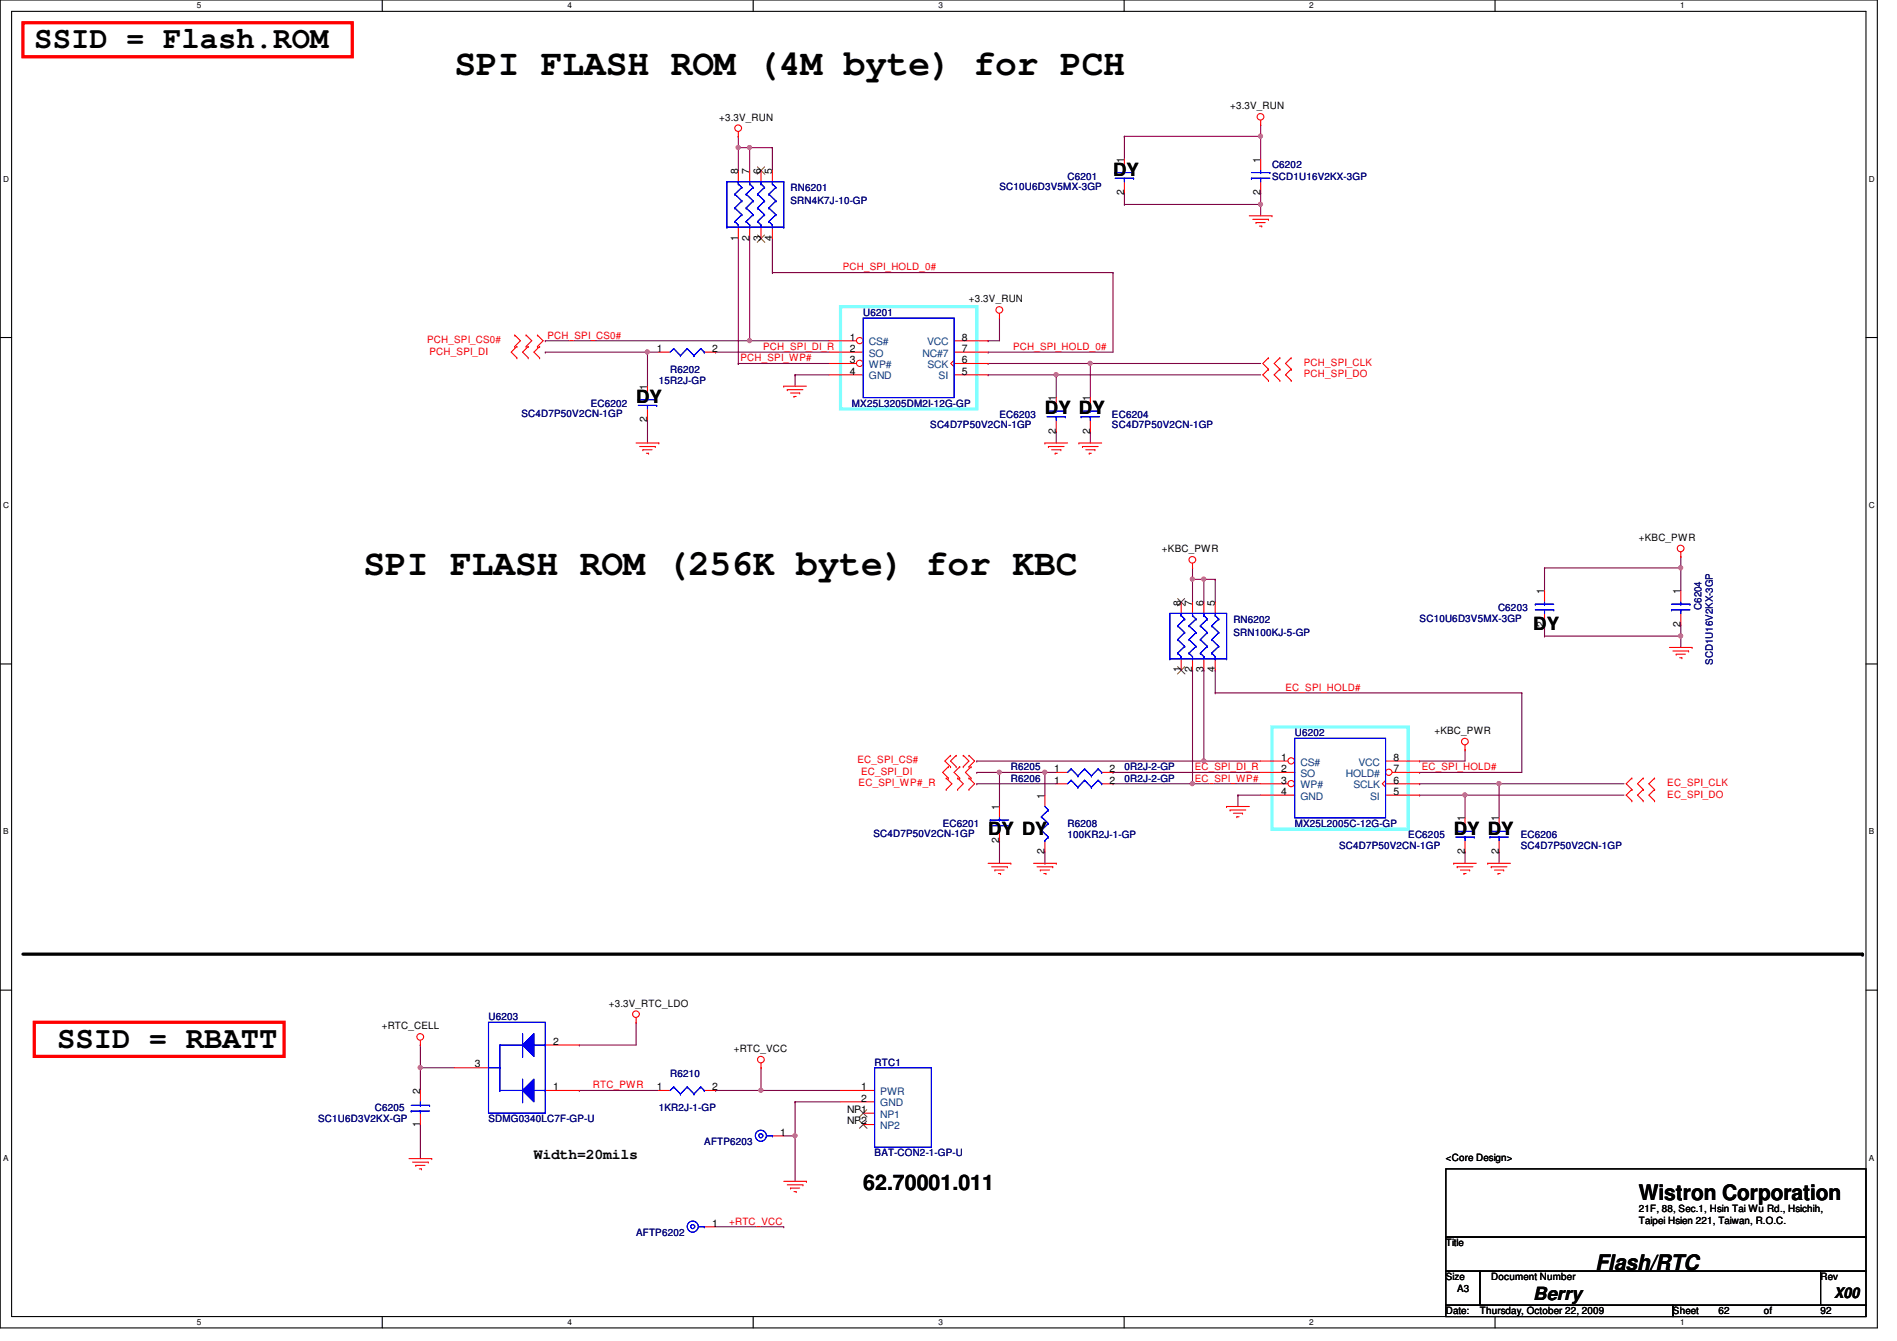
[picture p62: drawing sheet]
<svg xmlns="http://www.w3.org/2000/svg" width="297mm" height="210mm" viewBox="0 0 297 210" stroke-linecap="round" stroke-linejoin="round" font-family="sans-serif">
<defs><g id="words">
<g font-size="5.7">
<text x="71.2" y="11.8">SPI FLASH ROM (4M byte) for PCH</text>
<text x="56.9" y="90">SPI FLASH ROM (256K byte) for KBC</text>
</g>
<g font-size="4.8">
<text x="5.4" y="7.6">SSID = Flash.ROM</text>
<text x="8.9" y="164">SSID = RBATT</text>
</g>
<g font-size="3.3">
<text x="135.2" y="186.3">62.70001.011</text>
<text x="256.6" y="187.9">Wistron Corporation</text>
<text x="249.8" y="198.8">Flash/RTC</text>
</g>
<g font-size="2.8">
<text x="174.3" y="27.5">DY</text>
<text x="99.6" y="63.1">DY</text>
<text x="163.6" y="64.9">DY DY</text>
<text x="240.1" y="98.6">DY</text>
<text x="154.7" y="130.6">DY DY</text>
<text x="227.6" y="130.6">DY DY</text>
<text x="240.1" y="203.5">Berry</text>
</g>
<g font-size="2.3">
<text x="83.6" y="181.4">Width=20mils</text>
<text x="287.2" y="203.2">X00</text>
</g>
<g font-size="1.6">
<text x="192.6" y="17.1">+3.3V_RUN</text>
<text x="112.6" y="18.9">+3.3V_RUN</text>
<text x="115.6" y="27.2" transform="rotate(-90 115.6 27.2)">8</text>
<text x="117.3" y="27.2" transform="rotate(-90 117.3 27.2)">7</text>
<text x="119.1" y="27.2" transform="rotate(-90 119.1 27.2)">6</text>
<text x="120.9" y="27.2" transform="rotate(-90 120.9 27.2)">5</text>
<text x="176" y="25.4" transform="rotate(-90 176 25.4)">1</text>
<text x="197.4" y="25.4" transform="rotate(-90 197.4 25.4)">1</text>
<text x="176" y="30.6" transform="rotate(-90 176 30.6)">2</text>
<text x="197.4" y="30.6" transform="rotate(-90 197.4 30.6)">2</text>
<text x="115.6" y="37.7" transform="rotate(-90 115.6 37.7)">1</text>
<text x="117.3" y="37.7" transform="rotate(-90 117.3 37.7)">2</text>
<text x="119.1" y="37.7" transform="rotate(-90 119.1 37.7)">3</text>
<text x="120.9" y="37.7" transform="rotate(-90 120.9 37.7)">4</text>
<text x="151.7" y="47.3">+3.3V_RUN</text>
<text x="133.1" y="53.3">1</text>
<text x="150.6" y="53.3">8</text>
<text x="102.8" y="55.1">1</text>
<text x="111.5" y="55.1">2</text>
<text x="133.1" y="55.1">2</text>
<text x="133.1" y="56.9">3</text>
<text x="133.1" y="58.6">4</text>
<text x="150.6" y="58.6">5</text>
<text x="150.6" y="56.9">6</text>
<text x="150.6" y="55.1">7</text>
<text x="101.3" y="61" transform="rotate(-90 101.3 61)">1</text>
<text x="165.4" y="62.8" transform="rotate(-90 165.4 62.8)">1</text>
<text x="170.7" y="62.8" transform="rotate(-90 170.7 62.8)">1</text>
<text x="101.3" y="66.1" transform="rotate(-90 101.3 66.1)">2</text>
<text x="165.4" y="67.9" transform="rotate(-90 165.4 67.9)">2</text>
<text x="170.7" y="67.9" transform="rotate(-90 170.7 67.9)">2</text>
<text x="181.9" y="86.4">+KBC_PWR</text>
<text x="256.6" y="84.7">+KBC_PWR</text>
<text x="184.9" y="94.8" transform="rotate(-90 184.9 94.8)">8</text>
<text x="186.7" y="94.8" transform="rotate(-90 186.7 94.8)">7</text>
<text x="188.5" y="94.8" transform="rotate(-90 188.5 94.8)">6</text>
<text x="190.2" y="94.8" transform="rotate(-90 190.2 94.8)">5</text>
<text x="241.8" y="93" transform="rotate(-90 241.8 93)">1</text>
<text x="263.1" y="93" transform="rotate(-90 263.1 93)">1</text>
<text x="241.8" y="98.1" transform="rotate(-90 241.8 98.1)">2</text>
<text x="263.1" y="98.1" transform="rotate(-90 263.1 98.1)">2</text>
<text x="184.9" y="105.2" transform="rotate(-90 184.9 105.2)">1</text>
<text x="186.7" y="105.2" transform="rotate(-90 186.7 105.2)">2</text>
<text x="188.5" y="105.2" transform="rotate(-90 188.5 105.2)">3</text>
<text x="190.2" y="105.2" transform="rotate(-90 190.2 105.2)">4</text>
<text x="200.6" y="119.1">1</text>
<text x="218.2" y="119.1">8</text>
<text x="224.6" y="114.9">+KBC_PWR</text>
<text x="163.6" y="125" transform="rotate(-90 163.6 125)">1</text>
<text x="165.1" y="122.6">1</text>
<text x="165.1" y="120.9">1</text>
<text x="173.7" y="122.6">2</text>
<text x="173.7" y="120.9">2</text>
<text x="200.6" y="120.9">2</text>
<text x="200.6" y="122.6">3</text>
<text x="200.6" y="124.4">4</text>
<text x="218.2" y="124.4">5</text>
<text x="218.2" y="122.6">6</text>
<text x="218.2" y="120.9">7</text>
<text x="156.5" y="131.9" transform="rotate(-90 156.5 131.9)">2</text>
<text x="156.5" y="126.8" transform="rotate(-90 156.5 126.8)">1</text>
<text x="229.4" y="128.6" transform="rotate(-90 229.4 128.6)">1</text>
<text x="234.7" y="128.6" transform="rotate(-90 234.7 128.6)">1</text>
<text x="163.6" y="133.7" transform="rotate(-90 163.6 133.7)">2</text>
<text x="229.4" y="133.7" transform="rotate(-90 229.4 133.7)">2</text>
<text x="234.7" y="133.7" transform="rotate(-90 234.7 133.7)">2</text>
<text x="59.8" y="161.1">+RTC_CELL</text>
<text x="95.3" y="157.6">+3.3V_RTC_LDO</text>
<text x="74.4" y="167.1">3</text>
<text x="86.6" y="163.5">2</text>
<text x="114.9" y="164.7">+RTC_VCC</text>
<text x="65.8" y="171.2" transform="rotate(-90 65.8 171.2)">2</text>
<text x="86.6" y="170.6">1</text>
<text x="102.8" y="170.6">1</text>
<text x="111.5" y="170.6">2</text>
<text x="134.8" y="170.6">1</text>
<text x="134.8" y="172.4">2</text>
<text x="65.8" y="176.4" transform="rotate(-90 65.8 176.4)">1</text>
<text x="122.2" y="177.8">1</text>
<text x="132.6" y="174.2">NP1</text>
<text x="132.6" y="176">NP2</text>
<text x="226.4" y="181.7">&lt;Core Design&gt;</text>
<text x="111.5" y="192">1</text>
<text x="256.6" y="189.7">21F, 88, Sec.1, Hsin Tai Wu Rd., Hsichih,</text>
<text x="256.6" y="191.6">Taipei Hsien 221, Taiwan, R.O.C.</text>
<text x="226.4" y="195.1">Title</text>
<text x="226.4" y="200.4">Size</text>
<text x="228.2" y="202.2">A3</text>
<text x="233.5" y="200.4">Document Number</text>
<text x="285.1" y="200.4">Rev</text>
<text x="226.4" y="205.7">Date:</text>
<text x="231.7" y="205.7">Thursday, October 22, 2009</text>
<text x="262" y="205.7">Sheet</text>
<text x="269.1" y="205.7">62</text>
<text x="276.2" y="205.7">of</text>
<text x="285.1" y="205.7">92</text>
</g>
<g font-size="1.6" fill="#000080">
<text x="123.8" y="29.9">RN6201</text>
<text x="156.5" y="29.7">SC10U6D3V5MX-3GP</text>
<text x="167.2" y="28.1">C6201</text>
<text x="199.2" y="26.3">C6202</text>
<text x="199.2" y="28.1">SCD1U16V2KX-3GP</text>
<text x="123.8" y="32">SRN4K7J-10-GP</text>
<text x="135.2" y="49.4">U6201</text>
<text x="104.9" y="58.3">R6202</text>
<text x="81.7" y="65.3">SC4D7P50V2CN-1GP</text>
<text x="92.5" y="63.7">EC6202</text>
<text x="103.2" y="60.1">15R2J-GP</text>
<text x="133.4" y="63.7">MX25L3205DM2I-12G-GP</text>
<text x="156.5" y="65.4">EC6203</text>
<text x="174.1" y="65.4">EC6204</text>
<text x="145.7" y="67.1">SC4D7P50V2CN-1GP</text>
<text x="174.1" y="67.1">SC4D7P50V2CN-1GP</text>
<text x="234.6" y="95.7">C6203</text>
<text x="266.4" y="95.5" transform="rotate(-90 266.4 95.5)">C6204</text>
<text x="193.1" y="97.5">RN6202</text>
<text x="193.1" y="99.6">SRN100KJ-5-GP</text>
<text x="222.3" y="97.3">SC10U6D3V5MX-3GP</text>
<text x="268.2" y="104" transform="rotate(-90 268.2 104)">SCD1U16V2KX-3GP</text>
<text x="202.7" y="115.2">U6202</text>
<text x="158.3" y="122.3">R6206</text>
<text x="158.3" y="120.6">R6205</text>
<text x="176.1" y="122.3">0R2J-2-GP</text>
<text x="176.1" y="120.6">0R2J-2-GP</text>
<text x="136.8" y="131.1">SC4D7P50V2CN-1GP</text>
<text x="147.6" y="129.5">EC6201</text>
<text x="167.2" y="129.5">R6208</text>
<text x="167.2" y="131.2">100KR2J-1-GP</text>
<text x="202.7" y="129.5">MX25L2005C-12G-GP</text>
<text x="220.5" y="131.2">EC6205</text>
<text x="238.1" y="131.2">EC6206</text>
<text x="209.7" y="132.8">SC4D7P50V2CN-1GP</text>
<text x="238.1" y="132.8">SC4D7P50V2CN-1GP</text>
<text x="76.5" y="159.7">U6203</text>
<text x="136.9" y="166.8">RTC1</text>
<text x="58.7" y="173.9">C6205</text>
<text x="103.2" y="173.9">1KR2J-1-GP</text>
<text x="104.9" y="168.6">R6210</text>
<text x="49.8" y="175.7">SC1U6D3V2KX-GP</text>
<text x="76.5" y="175.7">SDMG0340LC7F-GP-U</text>
<text x="110.3" y="179.2">AFTP6203</text>
<text x="136.9" y="181">BAT-CON2-1-GP-U</text>
<text x="99.6" y="193.5">AFTP6202</text>
</g>
<g font-size="1.6" fill="#f00">
<text x="131.9" y="42.3">PCH_SPI_HOLD_0#</text>
<text x="66.9" y="53.7">PCH_SPI_CS0#</text>
<text x="85.7" y="53">PCH_SPI_CS0#</text>
<text x="67.3" y="55.5">PCH_SPI_DI</text>
<text x="115.9" y="56.6">PCH_SPI_WP#</text>
<text x="119.5" y="54.8">PCH_SPI_DI_R</text>
<text x="158.6" y="54.8">PCH_SPI_HOLD_0#</text>
<text x="204.2" y="57.3">PCH_SPI_CLK</text>
<text x="204.2" y="59.1">PCH_SPI_DO</text>
<text x="201.3" y="108.1">EC_SPI_HOLD#</text>
<text x="134.3" y="119.5">EC_SPI_CS#</text>
<text x="134.4" y="123.1">EC_SPI_WP#_R</text>
<text x="134.8" y="121.3">EC_SPI_DI</text>
<text x="187.1" y="120.6">EC_SPI_DI_R</text>
<text x="187.1" y="122.3">EC_SPI_WP#</text>
<text x="222.6" y="120.6">EC_SPI_HOLD#</text>
<text x="261.1" y="124.8">EC_SPI_DO</text>
<text x="261.1" y="123.1">EC_SPI_CLK</text>
<text x="92.8" y="170.3">RTC_PWR</text>
<text x="114.2" y="191.7">+RTC_VCC</text>
</g>
<g font-size="1.6" fill="#004080">
<text x="136.1" y="54.1">CS#</text>
<text x="136.1" y="55.8">SO</text>
<text x="136.1" y="57.6">WP#</text>
<text x="136.1" y="59.4">GND</text>
<text x="144.4" y="55.8">NC#7</text>
<text x="145.2" y="54.1">VCC</text>
<text x="145.2" y="57.6">SCK</text>
<text x="147" y="59.4">SI</text>
<text x="203.6" y="119.8">CS#</text>
<text x="212.7" y="119.8">VCC</text>
<text x="203.6" y="121.6">SO</text>
<text x="203.6" y="123.4">WP#</text>
<text x="203.6" y="125.2">GND</text>
<text x="210.7" y="121.6">HOLD#</text>
<text x="211.9" y="123.4">SCLK</text>
<text x="214.5" y="125.2">SI</text>
<text x="137.8" y="171.4">PWR</text>
<text x="137.8" y="173.2">GND</text>
<text x="137.8" y="175">NP1</text>
<text x="137.8" y="176.7">NP2</text>
</g>
<g font-size="1.3">
<text x="30.8" y="1.3">5</text>
<text x="88.9" y="1.3">4</text>
<text x="146.9" y="1.3">3</text>
<text x="205" y="1.3">2</text>
<text x="263.1" y="1.3">1</text>
<text x=".5" y="28.4">D</text>
<text x="292.6" y="28.4">D</text>
<text x=".5" y="79.5">C</text>
<text x="292.6" y="79.5">C</text>
<text x=".5" y="130.6">B</text>
<text x="292.6" y="130.6">B</text>
<text x=".5" y="181.7">A</text>
<text x="292.6" y="181.7">A</text>
<text x="30.8" y="207.4">5</text>
<text x="88.9" y="207.4">4</text>
<text x="146.9" y="207.4">3</text>
<text x="205" y="207.4">2</text>
<text x="263.1" y="207.4">1</text>
</g>
</g></defs>
<path d="M0 0h294v207.9h-294zM1.8 1.8h290.4v204.3h-290.4z" fill="none" stroke="#000" stroke-width=".17"/>
<g fill="#fff">
<path d="M30.8 .2h.7v1.4h-.7z"/>
<path d="M30.8 206.2h.7v1.4h-.7z"/>
</g>
<path d="M59.9 0v1.8M59.9 206.1v1.8" fill="none" stroke="#000" stroke-width=".17"/>
<g fill="#fff">
<path d="M88.9 .2h.6v1.4h-.6z"/>
<path d="M88.9 206.2h.6v1.4h-.6z"/>
</g>
<path d="M117.9 0v1.8M117.9 206.1v1.8" fill="none" stroke="#000" stroke-width=".17"/>
<g fill="#fff">
<path d="M146.9 .2h.7v1.4h-.7z"/>
<path d="M146.9 206.2h.7v1.4h-.7z"/>
</g>
<path d="M176 0v1.8M176 206.1v1.8" fill="none" stroke="#000" stroke-width=".17"/>
<g fill="#fff">
<path d="M205 .2h.7v1.4h-.7z"/>
<path d="M205 206.2h.7v1.4h-.7z"/>
</g>
<path d="M234.1 0v1.8M234.1 206.1v1.8" fill="none" stroke="#000" stroke-width=".17"/>
<g fill="#fff">
<path d="M263.1 .2h.7v1.4h-.7z"/>
<path d="M263.1 206.2h.7v1.4h-.7z"/>
<path d="M.5 27.3h.9v1.4h-.9z"/>
<path d="M292.6 27.3h.9v1.4h-.9z"/>
<path d="M.5 78.4h.9v1.4h-.9z"/>
<path d="M292.6 78.4h.9v1.4h-.9z"/>
</g>
<path d="M0 52.8h1.8M292.2 52.8h1.8" fill="none" stroke="#000" stroke-width=".17"/>
<g fill="#fff">
<path d="M.5 129.5h.8v1.4h-.8z"/>
<path d="M292.6 129.5h.9v1.4h-.9z"/>
</g>
<path d="M0 103.9h1.8M292.2 103.9h1.8" fill="none" stroke="#000" stroke-width=".17"/>
<g fill="#fff">
<path d="M.5 180.5h.8v1.4h-.8z"/>
<path d="M292.6 180.5h.9v1.4h-.9z"/>
</g>
<path d="M0 155h1.8M292.2 155h1.8" fill="none" stroke="#000" stroke-width=".17"/>
<path d="M117.4 23.1h.1M117.4 23.1h3.5M117.4 23.1v3.6M101.4 55.1h.1M101.4 55.1h1.8" fill="none" stroke="#800040" stroke-width=".17"/>
<circle cx="117.4" cy="23.1" r=".32" fill="#f0f"/>
<circle cx="117.4" cy="23.1" r=".32" fill="none" stroke="#f0f" stroke-width=".17"/>
<path d="M120.9 23.1h.1M120.9 23.1v3.6M165.4 58.7h.1M165.4 58.7h32" fill="none" stroke="#800040" stroke-width=".17"/>
<circle cx="165.4" cy="58.6" r=".32" fill="#f0f"/>
<circle cx="165.4" cy="58.6" r=".32" fill="none" stroke="#f0f" stroke-width=".17"/>
<path d="M112.1 55.1h.1M112.1 55.1h17.7M115.6 56.9h.1M115.6 56.9h14.2M124.5 58.7h.1M124.5 58.7v1.8M124.5 58.7h5.3M154.7 55.1h.1M154.7 55.1h19.6M170.7 56.9h.1M170.7 56.9h26.7" fill="none" stroke="#800040" stroke-width=".17"/>
<circle cx="170.7" cy="56.9" r=".32" fill="#f0f"/>
<circle cx="170.7" cy="56.9" r=".32" fill="none" stroke="#f0f" stroke-width=".17"/>
<path d="M197.4 21.3h.1M197.4 21.3v3.6M156.5 49.8h.1M156.5 49.8v3.5" fill="none" stroke="#800040" stroke-width=".17"/>
<circle cx="197.4" cy="21.3" r=".32" fill="#f0f"/>
<circle cx="197.4" cy="21.3" r=".32" fill="none" stroke="#f0f" stroke-width=".17"/>
<path d="M176.1 21.3h.1M176.1 32h.1M176.1 21.3h21.3M176.1 21.3v3.6M176.1 32h21.3M197.4 32h.1M197.4 32v1.8" fill="none" stroke="#800040" stroke-width=".17"/>
<circle cx="197.4" cy="32" r=".32" fill="#f0f"/>
<circle cx="197.4" cy="32" r=".32" fill="none" stroke="#f0f" stroke-width=".17"/>
<g fill="none" stroke="#800040" stroke-width=".17">
<path d="M197.4 19.6h.1M197.4 19.6v1.7M176.1 30.2h.1M176.1 30.2v1.8M197.4 30.2h.1M197.4 30.2v1.8M101.4 55.1h.1M101.4 55.1v5.4M154.7 56.9h.1M154.7 58.7h.1M154.7 56.9h16M154.7 58.7h10.7"/>
<path d="M165.4 58.7h.1M165.4 58.7v3.5M170.7 56.9h.1M170.7 56.9v5.3M165.4 67.6h.1M165.4 67.6v1.7M170.7 67.6h.1M170.7 67.6v1.7"/>
</g>
<circle cx="101.4" cy="55.1" r=".32" fill="#f0f"/>
<circle cx="101.4" cy="55.1" r=".32" fill="none" stroke="#f0f" stroke-width=".17"/>
<g fill="none" stroke="#800040" stroke-width=".17">
<path d="M85.4 55.1h.1M85.4 55.1h16M120.9 42.7h.1M120.9 42.7h53.4M174.3 42.7h.1M174.3 42.7v12.4M101.4 65.8h.1M101.4 65.8v3.5M65.8 163.6h.1M65.8 167.1h.1M65.8 163.6v7.1M90.7 163.6h.1"/>
<path d="M90.7 170.7h.1M90.7 170.7h12.5M99.6 160h.1M99.6 160v3.6h-8.9M112.1 170.7h.1M119.2 167.1h.1M119.2 167.1v3.6h-7.1"/>
</g>
<circle cx="65.8" cy="167.1" r=".32" fill="#f0f"/>
<circle cx="65.8" cy="167.1" r=".32" fill="none" stroke="#f0f" stroke-width=".17"/>
<path d="M186.7 104.9h.1M186.7 104.9v17.8M65.8 176h.1M65.8 167.1h.1M65.8 176v5.4M65.8 167.1h5.4" fill="none" stroke="#800040" stroke-width=".17"/>
<circle cx="186.7" cy="122.7" r=".32" fill="#f0f"/>
<circle cx="186.7" cy="122.7" r=".32" fill="none" stroke="#f0f" stroke-width=".17"/>
<g fill="none" stroke="#800040" stroke-width=".17">
<path d="M188.5 90.7h.1M188.5 90.7h1.8M152.9 122.7h.1M152.9 122.7h12.5M163.6 120.9h.1M163.6 120.9h1.8M174.3 122.7h.1M174.3 122.7h12.4M222.3 122.7h.1M222.3 124.5h.1M222.3 122.7h12.4M222.3 124.5h7.1"/>
<path d="M234.7 122.7h.1M234.7 122.7v5.3"/>
</g>
<circle cx="163.6" cy="120.9" r=".32" fill="#f0f"/>
<circle cx="163.6" cy="120.9" r=".32" fill="none" stroke="#f0f" stroke-width=".17"/>
<path d="M186.7 90.7h.1M186.7 90.7v3.5" fill="none" stroke="#800040" stroke-width=".17"/>
<circle cx="186.7" cy="90.7" r=".32" fill="#f0f"/>
<circle cx="186.7" cy="90.7" r=".32" fill="none" stroke="#f0f" stroke-width=".17"/>
<path d="M188.5 119.1h.1M188.5 119.1h8.9" fill="none" stroke="#800040" stroke-width=".17"/>
<circle cx="188.5" cy="119.1" r=".32" fill="#f0f"/>
<circle cx="188.5" cy="119.1" r=".32" fill="none" stroke="#f0f" stroke-width=".17"/>
<path d="M188.5 90.7h.1M188.5 90.7v3.5M190.3 90.7h.1M190.3 90.7v3.5" fill="none" stroke="#800040" stroke-width=".17"/>
<circle cx="188.5" cy="90.7" r=".32" fill="#f0f"/>
<circle cx="188.5" cy="90.7" r=".32" fill="none" stroke="#f0f" stroke-width=".17"/>
<path d="M229.4 124.5h.1M229.4 124.5h24.9" fill="none" stroke="#800040" stroke-width=".17"/>
<circle cx="229.4" cy="124.4" r=".32" fill="#f0f"/>
<circle cx="229.4" cy="124.4" r=".32" fill="none" stroke="#f0f" stroke-width=".17"/>
<path d="M174.3 120.9h.1M174.3 120.9h23.1M186.7 122.7h.1M186.7 122.7h10.7M193.8 124.5h.1M193.8 124.5v1.7M193.8 124.5h3.6M222.3 120.9h.1M222.3 120.9h16M234.7 122.7h.1M234.7 122.7h19.6" fill="none" stroke="#800040" stroke-width=".17"/>
<circle cx="234.7" cy="122.7" r=".32" fill="#f0f"/>
<circle cx="234.7" cy="122.7" r=".32" fill="none" stroke="#f0f" stroke-width=".17"/>
<path d="M186.7 90.7h.1M186.7 90.7h1.8M263.2 88.9h.1M263.2 88.9v3.6M222.3 119.1h.1M229.4 117.3h.1M229.4 117.3v1.8h-7.1" fill="none" stroke="#800040" stroke-width=".17"/>
<circle cx="263.2" cy="88.9" r=".32" fill="#f0f"/>
<circle cx="263.2" cy="88.9" r=".32" fill="none" stroke="#f0f" stroke-width=".17"/>
<path d="M241.8 88.9h.1M241.8 99.6h.1M241.8 88.9h21.4M241.8 88.9v3.6M241.8 99.6h21.4M263.2 99.6h.1M263.2 99.6v1.7" fill="none" stroke="#800040" stroke-width=".17"/>
<circle cx="263.2" cy="99.5" r=".32" fill="#f0f"/>
<circle cx="263.2" cy="99.5" r=".32" fill="none" stroke="#f0f" stroke-width=".17"/>
<g fill="none" stroke="#800040" stroke-width=".17">
<path d="M241.8 97.8h.1M241.8 97.8v1.8M263.2 97.8h.1M263.2 87.1h.1M263.2 87.1v1.8M263.2 97.8v1.8M152.9 119.1h.1M188.5 104.9h.1M188.5 104.9v14.2h-35.6M156.5 120.9h.1M156.5 120.9v5.3M229.4 124.5h.1"/>
<path d="M229.4 133.3h.1M229.4 124.5v3.5M229.4 133.3v1.8"/>
</g>
<circle cx="156.5" cy="120.9" r=".32" fill="#f0f"/>
<circle cx="156.5" cy="120.9" r=".32" fill="none" stroke="#f0f" stroke-width=".17"/>
<g fill="none" stroke="#800040" stroke-width=".17">
<path d="M120.9 37.3h.1M120.9 37.3v5.4M117.4 53.3h.1M117.4 53.3h12.4M190.3 108.5h.1M190.3 104.9h.1M190.3 108.5h48M190.3 104.9v3.6M238.3 108.5h.1M238.3 108.5v12.4M152.9 120.9h.1M152.9 120.9h10.7"/>
<path d="M156.5 131.6h.1M156.5 120.9h.1M156.5 131.6v3.5M163.6 120.9h.1M163.6 135.1h.1M163.6 120.9v3.6M163.6 133.3v1.8M234.7 133.3h.1M234.7 133.3v1.8"/>
</g>
<circle cx="117.4" cy="53.3" r=".32" fill="#f0f"/>
<circle cx="117.4" cy="53.3" r=".32" fill="none" stroke="#f0f" stroke-width=".17"/>
<path d="M117.4 37.3v16M85.4 53.3h.1M85.4 53.3h32M117.4 53.3h.1M186.7 88.9h.1M186.7 88.9v1.8M119.2 170.7h.1M119.2 170.7h12.4" fill="none" stroke="#800040" stroke-width=".17"/>
<circle cx="119.1" cy="170.7" r=".32" fill="#f0f"/>
<circle cx="119.1" cy="170.7" r=".32" fill="none" stroke="#f0f" stroke-width=".17"/>
<path d="M122.7 177.8h1.8M124.5 172.5h.1M124.5 177.8h.1M124.5 172.5h7.1M124.5 177.8v7.1M112.1 192h10.6M122.7 192h.1" fill="none" stroke="#800040" stroke-width=".17"/>
<circle cx="124.5" cy="177.8" r=".32" fill="#f0f"/>
<circle cx="124.5" cy="177.8" r=".32" fill="none" stroke="#f0f" stroke-width=".17"/>
<path d="M115.6 23.1h.1M115.6 23.1v3.6M115.6 37.3v19.6M115.6 56.9h.1M154.7 53.3h.1M154.7 53.3h1.8M124.5 172.5h.1M124.5 172.5v5.3" fill="none" stroke="#800040" stroke-width=".17"/>
<circle cx="115.6" cy="23.1" r=".32" fill="#f0f"/>
<circle cx="115.6" cy="23.1" r=".32" fill="none" stroke="#f0f" stroke-width=".17"/>
<path d="M115.6 21.3h.1M115.6 23.1h.1M115.6 21.3v1.8M115.6 23.1h1.8" fill="none" stroke="#800040" stroke-width=".17"/>
<g fill="none" stroke="#f00" stroke-width=".17">
<path d="M197.4 19.6h.1M197.4 18.8v.8M115.6 21.3h.1M115.6 20.6v.7M115.6 26.7v1.7M115.6 35.6v1.7M117.4 26.7v1.7M117.4 35.6v1.7M119.2 26.7v1.7M119.2 35.6v1.7M120.9 26.7v1.7M120.9 35.6v1.7"/>
<path d="M176.1 24.9v1.8M176.1 28.4v1.8M195.6 33.8h3.6M196.2 34.3h2.4M196.7 34.8h.1M196.7 34.8h1.4M197.2 35.4h.4M197.4 24.9v1.8M197.4 28.4v1.8M197.6 35.4h.1M198.6 34.3h.1M199.2 33.8h.1"/>
<path d="M80.6 54.2h.1M80.6 52.5h.1M80.6 52.5l.9 .8-.9 .9M80.9 56h.1M80.9 54.2h.1M80.9 54.2l-.9 .9 .9 .9M82.4 52.5h.1M82.4 54.2h.1M82.4 52.5l.9 .8-.9 .9M82.7 54.2h.1M82.7 56h.1M82.7 54.2l-.9 .9 .9 .9"/>
<path d="M84.2 54.2h.1M84.2 52.5h.1M84.2 52.5l.8 .8-.8 .9M84.5 56h.1M84.5 54.2h.1M84.5 54.2l-.9 .9 .9 .9M103.2 55.1h1.7M110.3 55.1h1.8M156.5 49.8h.1M156.5 49.1v.7M198.6 57.8h.1M198.6 56h.1"/>
<path d="M198.6 59.6h.1M198.6 57.8l-.9 .9 .9 .9M198.6 56l-.9 .9 .9 .9M200.4 56h.1M200.4 57.8h.1M200.4 59.6h.1M200.4 56l-.9 .9 .9 .9M200.4 57.8l-.9 .9 .9 .9M202.2 57.8h.1M202.2 56h.1M202.2 59.6h.1M202.2 57.8l-.9 .9 .9 .9"/>
<path d="M202.2 56l-.9 .9 .9 .9M99.6 69.3h3.6M100.2 69.9h2.4M100.7 70.4h.1M100.7 70.4h1.4M101.2 71h.4M101.4 60.5v1.7M101.4 64v1.8M101.6 71h.1M102.6 69.9h.1M103.2 69.3h.1M122.7 60.5h.1"/>
<path d="M122.7 60.5h3.6M123.3 61h.1M123.3 61h2.4M123.8 61.5h1.4M124.3 62.1h.1M124.3 62.1h.4M125.2 61.5h.1M163.6 69.3h.1M163.6 69.3h3.6M164.2 69.9h.1M164.2 69.9h2.4M164.7 70.4h1.4"/>
<path d="M165.2 71h.1M165.2 71h.4M165.4 62.2v1.8M165.4 65.8v1.8M166.1 70.4h.1M168.9 69.3h.1M168.9 69.3h3.6M169.5 69.9h.1M169.5 69.9h2.5M170 70.4h1.4M170.6 71h.1M170.6 71h.3"/>
<path d="M170.7 62.2v1.8M170.7 65.8v1.8M171.4 70.4h.1M185 94.2v1.8M186.7 88.9h.1M186.7 88.2v.7M186.7 94.2v1.8M188.5 94.2v1.8M190.3 94.2v1.8M241.8 92.5v1.7M241.8 96v1.8M263.2 87.1h.1"/>
<path d="M263.2 86.4v.7M263.2 92.5v1.7M263.2 96v1.8M148.8 118.2h.1M148.8 118.2l-.8 .9 .8 .9M149.7 118.2h.1M149.7 118.2l-.9 .9 .9 .9M150.8 118.2h.1M150.8 118.2l.9 .9-.9 .9M151.7 118.2h.1M151.7 118.2l.9 .9-.9 .9M185 103.1v1.8"/>
<path d="M186.7 103.1v1.8M188.5 103.1v1.8M190.3 103.1v1.8M229.4 117.3h.1M229.4 116.6v.7M261.4 101.3h3.6M262 101.9h2.4M262.5 102.4h.1M262.5 102.4h1.4M263 103h.4M263.4 103h.1M264.4 101.9h.1"/>
<path d="M265 101.3h.1M148.2 123.6h.1M148.2 121.8h.1M148.2 121.8l.9 .9-.9 .9M148.5 121.8h.1M148.5 120h.1M148.5 120l-.9 .9 .9 .9M148.8 120h.1M149.7 120h.1M149.9 121.8h.1M149.9 123.6h.1M149.9 121.8l.9 .9-.9 .9"/>
<path d="M150.3 120h.1M150.3 121.8h.1M150.3 120l-.9 .9 .9 .9M150.8 120h.1M151.7 123.6h.1M151.7 121.8h.1M151.7 120h.1M151.7 121.8l.9 .9-.9 .9M152.1 121.8h.1M152.1 120h.1M152.1 120l-.9 .9 .9 .9M154.7 135.1h3.6"/>
<path d="M155.3 135.7h2.4M155.8 136.2h.1M155.8 136.2h1.4M156.3 136.7h.4M156.5 126.2v1.8M156.5 129.8v1.8M156.7 136.7h.1M157.7 135.7h.1M158.3 135.1h.1M161.8 135.1h3.6M162.4 135.7h2.4M162.9 136.2h.1"/>
<path d="M162.9 136.2h1.4M163.4 136.7h.4M163.6 124.5v1.7M163.6 131.6v1.7M163.8 136.7h.1M164.8 135.7h.1M165.4 135.1h.1M165.4 122.7h1.8M165.4 120.9h1.8M172.5 122.7h1.8M172.5 120.9h1.8M192.1 126.2h.1"/>
<path d="M192.1 126.2h3.5M192.6 126.8h.1M192.6 126.8h2.5M193.1 127.3h1.5M193.7 127.8h.1M193.7 127.8h.3M194.6 127.3h.1M227.6 135.1h.1M227.6 135.1h3.6M228.2 135.7h.1M228.2 135.7h2.4M228.7 136.2h1.4"/>
<path d="M229.2 136.7h.1M229.2 136.7h.4M229.4 128v1.8M229.4 131.6v1.7M230.1 136.2h.1M233 135.1h.1M233 135.1h3.5M233.5 135.7h.1M233.5 135.7h2.5M234 136.2h1.5M234.6 136.7h.1M234.6 136.7h.3"/>
<path d="M234.7 128v1.8M234.7 131.6v1.7M235.5 136.2h.1M255.5 125.3h.1M255.5 123.6h.1M255.5 121.8h.1M255.5 121.8l-.9 .9 .9 .9M255.5 123.6l-.9 .9 .9 .8M257.3 123.6h.1M257.3 125.3h.1M257.3 121.8h.1M257.3 123.6l-.9 .9 .9 .8"/>
<path d="M257.3 121.8l-.9 .9 .9 .9M259.1 125.3h.1M259.1 123.6h.1M259.1 121.8h.1M259.1 121.8l-.9 .9 .9 .9M259.1 123.6l-.9 .9 .9 .8M99.6 159.3v.7M65.8 163.6h.1M65.8 162.9v.7M99.6 160h.1M103.2 170.7h1.7M110.3 170.7h1.8"/>
<path d="M119.2 167.1h.1M119.2 166.4v.7M120.9 177.8h1.8M131.6 170.7h5.3M131.6 172.5h5.3M135.2 174.2h1.7M135.2 176h1.7M64 181.4h3.6M64.6 181.9h2.5M65.1 182.4h.1M65.1 182.4h1.4M65.7 183h.3"/>
<path d="M66 183h.1M67.1 181.9h.1M67.6 181.4h.1M110.3 192h1.8M122.7 184.9h3.6M123.3 185.5h2.4M123.8 186h.1M123.8 186h1.4M124.3 186.5h.4M124.7 186.5h.1M125.7 185.5h.1M126.3 184.9h.1"/>
<circle cx="197.4" cy="18.3" r=".52"/>
<circle cx="115.6" cy="20.1" r=".52"/>
<circle cx="156.5" cy="48.5" r=".52"/>
<circle cx="186.7" cy="87.6" r=".52"/>
<circle cx="263.2" cy="85.8" r=".52"/>
<circle cx="229.4" cy="116.1" r=".52"/>
<circle cx="99.6" cy="158.7" r=".52"/>
<circle cx="65.8" cy="162.3" r=".52"/>
<circle cx="119.1" cy="165.9" r=".52"/>
</g>
<path d="M226.4 183h65.8v10.6h-65.8zM226.4 193.6h65.8v5.4h-65.8zM226.4 199h5.3v5.3h-5.3zM231.7 199h53.4v5.3h-53.4zM285.1 199h7.1v5.3h-7.1zM226.4 204.3h35.6v1.8h-35.6zM262 204.3h30.2v1.8h-30.2z" fill="none" stroke="#000" stroke-width=".17"/>
<path d="M3.6 149.4h288" fill="none" stroke="#000" stroke-width=".51"/>
<circle cx="291.6" cy="149.4" r=".25" fill="#000"/>
<path d="M3.6 3.6h51.6v5.3h-51.6zM5.4 160h39.1v5.4h-39.1z" fill="none" stroke="#f00" stroke-width=".51"/>
<path d="M131.6 48h21.3v16h-21.3zM199.2 113.8h21.3v16h-21.3z" fill="none" stroke="#80ffff" stroke-width=".51"/>
<g fill="none" stroke="#00f" stroke-width=".17">
<path d="M113.8 28.4h.1M113.8 35.6h.1M113.8 28.4h8.9M113.8 28.4v7.2M113.8 35.6h8.9M115.1 34.7h.1M115.1 32.6h.1M115.1 30.4h.1M115.1 34.7l.5 .5M115.1 32.6l1.1 1M115.1 30.4l1.1 1.1M115.6 35.2h.1"/>
<path d="M115.6 28.8h.1M115.6 28.4h.1M115.6 28.4v.4M115.6 35.2v.4M115.6 28.8l.6 .5M116.2 33.6h.1M116.2 31.5h.1M116.2 29.3h.1M116.2 33.6l-1.1 1.1M116.2 31.5l-1.1 1.1M116.2 29.3l-1.1 1.1M116.8 30.4h.1"/>
<path d="M116.8 32.6h.1M116.8 34.7h.1M116.8 30.4l1.1 1.1M116.8 32.6l1.1 1M116.8 34.7l.6 .5M117.4 28.8h.1M117.4 35.2h.1M117.4 35.6h.1M117.4 28.4v.4M117.4 35.2v.4M117.4 28.8l.5 .5M117.9 29.3h.1"/>
<path d="M117.9 31.5h.1M117.9 33.6h.1M117.9 29.3l-1.1 1.1M117.9 31.5l-1.1 1.1M117.9 33.6l-1.1 1.1M118.6 34.7h.1M118.6 32.6h.1M118.6 30.4h.1M118.6 34.7l.6 .5M118.6 32.6l1.1 1M118.6 30.4l1.1 1.1M119.2 35.2h.1"/>
<path d="M119.2 28.8h.1M119.2 28.4h.1M119.2 28.4v.4M119.2 35.2v.4M119.2 28.8l.5 .5M119.7 33.6h.1M119.7 31.5h.1M119.7 29.3h.1M119.7 33.6l-1.1 1.1M119.7 31.5l-1.1 1.1M119.7 29.3l-1.1 1.1M120.4 30.4h.1"/>
<path d="M120.4 32.6h.1M120.4 34.7h.1M120.4 30.4l1.1 1.1M120.4 32.6l1.1 1M120.4 34.7l.5 .5M120.9 28.8h.1M120.9 35.2h.1M120.9 35.6h.1M120.9 28.4v.4M120.9 35.2v.4M120.9 28.8l.6 .5M121.5 29.3h.1"/>
<path d="M121.5 31.5h.1M121.5 33.6h.1M121.5 29.3l-1.1 1.1M121.5 31.5l-1.1 1.1M121.5 33.6l-1.1 1.1M122.7 28.4h.1M122.7 35.6h.1M122.7 28.4v7.2M174.6 27h.1M174.6 27h2.9M174.6 27.9h2.9M176.1 27h.1"/>
<path d="M176.1 27.9h.1M176.1 26.7v.3M176.1 27.9v.5M177.5 27.9h.1M196 27.9h.1M196 27h2.8M196 27.9h2.8M197.4 27h.1M197.4 27.9h.1M197.4 26.7v.3M197.4 27.9v.5M198.8 27h.1"/>
<path d="M105.5 54.6h.1M105.5 54.6l-.6 .5M105.5 54.6l1 1.1M106.5 55.7h.1M107.6 54.6h.1M107.6 54.6l-1.1 1.1M107.6 54.6l1.1 1.1M108.7 55.7h.1M109.7 54.6h.1M109.7 54.6l-1 1.1M109.7 54.6l.6 .5M110.3 55.1h.1"/>
<path d="M99.9 62.6h.1M99.9 62.6h2.9M99.9 63.5h2.9M101.4 62.6h.1M101.4 63.5h.1M101.4 62.2v.4M101.4 63.5v.5M102.8 63.5h.1M164 64.3h.1M164 64.3h2.8M164 65.2h2.8M165.4 64.3h.1"/>
<path d="M165.4 65.2h.1M165.4 64v.3M165.4 65.2v.6M166.8 65.2h.1M169.3 65.2h.1M169.3 64.3h2.9M169.3 65.2h2.9M170.7 64.3h.1M170.7 65.2h.1M170.7 64v.3M170.7 65.2v.6M172.2 64.3h.1"/>
<path d="M183.2 96h.1M183.2 96h8.9M183.2 96v7.1M184.4 98h.1M184.4 98l1.1 1M185 96.4h.1M185 96h.1M185 96v.4M185 96.4l.5 .5M185.5 99h.1M185.5 96.9h.1M185.5 99l-1.1 1.1"/>
<path d="M185.5 96.9l-1.1 1.1M186.2 98h.1M186.2 98l1.1 1M186.7 96.4h.1M186.7 96v.4M186.7 96.4l.6 .5M187.3 96.9h.1M187.3 99h.1M187.3 96.9l-1.1 1.1M187.3 99l-1.1 1.1M188 98h.1M188 98l1.1 1"/>
<path d="M188.5 96.4h.1M188.5 96h.1M188.5 96v.4M188.5 96.4l.6 .5M189.1 99h.1M189.1 96.9h.1M189.1 99l-1.1 1.1M189.1 96.9l-1.1 1.1M189.7 98h.1M189.7 98l1.1 1M190.3 96.4h.1M190.3 96v.4"/>
<path d="M190.3 96.4l.5 .5M190.8 96.9h.1M190.8 99h.1M190.8 96.9l-1.1 1.1M190.8 99l-1.1 1.1M192.1 96h.1M192.1 96v7.1M240.4 94.6h.1M240.4 94.6h2.9M240.4 95.5h2.9M241.8 94.6h.1M241.8 95.5h.1"/>
<path d="M241.8 94.2v.4M241.8 95.5v.5M243.3 95.5h.1M261.7 95.5h.1M261.7 94.6h2.9M261.7 95.5h2.9M263.2 94.6h.1M263.2 95.5h.1M263.2 94.2v.4M263.2 95.5v.5M264.6 94.6h.1M183.2 103.1h.1"/>
<path d="M183.2 103.1h8.9M184.4 102.2h.1M184.4 100.1h.1M184.4 102.2l.6 .6M184.4 100.1l1.1 1.1M185 102.8h.1M185 102.8v.3M185.5 101.2h.1M185.5 101.2l-1.1 1M186.2 100.1h.1M186.2 102.2h.1M186.2 100.1l1.1 1.1"/>
<path d="M186.2 102.2l.5 .6M186.7 102.8h.1M186.7 103.1h.1M186.7 102.8v.3M187.3 101.2h.1M187.3 101.2l-1.1 1M188 102.2h.1M188 100.1h.1M188 102.2l.5 .6M188 100.1l1.1 1.1M188.5 102.8h.1M188.5 102.8v.3"/>
<path d="M189.1 101.2h.1M189.1 101.2l-1.1 1M189.7 100.1h.1M189.7 102.2h.1M189.7 100.1l1.1 1.1M189.7 102.2l.6 .6M190.3 102.8h.1M190.3 103.1h.1M190.3 102.8v.3M190.8 101.2h.1M190.8 101.2l-1.1 1M192.1 103.1h.1"/>
<path d="M155.1 128.4h.1M155.1 128.4h2.8M155.1 129.2h2.8M156.5 128.4h.1M156.5 129.2h.1M156.5 128v.4M156.5 129.2v.6M157.9 129.2h.1M163.1 127.8h.1M163.1 130h.1M163.1 127.8l1.1 1.1M163.1 130l1.1 1"/>
<path d="M163.6 131.6h.1M163.6 126.2l.6 .6M164.2 126.8h.1M164.2 128.9h.1M164.2 131h.1M164.2 126.8l-1.1 1M164.2 128.9l-1.1 1.1M164.2 131l-.6 .6M167.7 122.1h.1M167.7 120.4h.1M167.7 120.4l-.5 .5M167.7 122.1l-.5 .6"/>
<path d="M167.7 122.1l1.1 1.1M167.7 120.4l1.1 1.1M168.8 123.2h.1M168.8 121.5h.1M169.8 122.1h.1M169.8 120.4h.1M169.8 122.1l-1 1.1M169.8 122.1l1.1 1.1M169.8 120.4l-1 1.1M169.8 120.4l1.1 1.1M170.9 123.2h.1M170.9 121.5h.1"/>
<path d="M172 122.1h.1M172 120.4h.1M172 122.1l-1.1 1.1M172 122.1l.5 .6M172 120.4l-1.1 1.1M172 120.4l.5 .5M172.5 122.7h.1M172.5 120.9h.1M228 130.1h.1M228 130.1h2.8M228 131h2.8M229.4 130.1h.1"/>
<path d="M229.4 131h.1M229.4 129.8v.3M229.4 131v.6M230.8 131h.1M233.3 131h.1M233.3 130.1h2.9M233.3 131h2.9M234.7 130.1h.1M234.7 131h.1M234.7 129.8v.3M234.7 131v.6M236.2 130.1h.1"/>
<path d="M105.5 170.1h.1M105.5 170.1l-.6 .6M105.5 170.1l1 1.1M106.5 171.2h.1M107.6 170.1h.1M107.6 170.1l-1.1 1.1M107.6 170.1l1.1 1.1M108.7 171.2h.1M109.7 170.1h.1M109.7 170.1l-1 1.1M109.7 170.1l.6 .6M110.3 170.7h.1"/>
<path d="M120.1 177.8h.8M120.9 177.8h.1M136.9 167.1h8.9v12.5h-8.9zM109.4 192h.9M110.3 192h.1"/>
<circle cx="119.1" cy="177.8" r=".32"/>
<circle cx="119.1" cy="177.8" r=".87"/>
<circle cx="108.5" cy="192" r=".32"/>
<circle cx="108.5" cy="192" r=".87"/>
</g>
<path d="M118.6 36.8l1.2 1.1M118.6 26.1l1.2 1.2M119.7 36.8l-1.1 1.1M119.7 26.1l-1.1 1.2M184.4 93.7l1.1 1.1M185.5 93.7l-1.1 1.1M184.4 104.4l1.1 1.1M185.5 104.4l-1.1 1.1M134.6 173.7l1.2 1.1M134.6 175.5l1.2 1.1M135.7 173.7l-1.1 1.1M135.7 175.5l-1.1 1.1" fill="none" stroke="#804000" stroke-width=".16"/>
<circle cx="202.2" cy="119.1" r=".5" fill="#fff"/>
<g fill="none" stroke="#f00" stroke-width=".17">
<path d="M197.4 119.1h4.3M197.4 120.9h5.3"/>
<circle cx="202.2" cy="119.1" r=".5"/>
</g>
<circle cx="202.2" cy="122.7" r=".5" fill="#fff"/>
<g fill="none" stroke="#f00" stroke-width=".17">
<path d="M197.4 122.7h4.3M197.4 124.5h5.3M217 122.7h5.3M217 124.5h5.3M217 122.2l-.6 .5 .6 .5"/>
<circle cx="202.2" cy="122.7" r=".5"/>
</g>
<circle cx="217.5" cy="120.9" r=".5" fill="#fff"/>
<g fill="none" stroke="#f00" stroke-width=".17">
<path d="M217 119.1h5.3M218 120.9h4.3M65.8 170.7v1.8M65.8 174.2v1.8M71.2 167.1h5.3M85.4 170.7h5.3M85.4 163.6h5.3"/>
<circle cx="217.5" cy="120.9" r=".5"/>
</g>
<path d="M202.7 115.6h14.3v12.4h-14.3zM64.4 173.9h.1M64.4 173.9h2.9M64.4 173h2.9M65.8 173.9h.1M65.8 173h.1M65.8 172.5v.5M65.8 173.9v.3M67.3 173h.1" fill="none" stroke="#00f" stroke-width=".17"/>
<path d="M81.8 170.7l1.8-1.8v3.6z" fill="#00f"/>
<path d="M76.5 167.1h1.8M78.3 167.1h.1M78.3 170.7h.1M78.3 170.7h3.5M81.8 170.7l1.8-1.8v3.6zM81.8 172.5h.1M81.8 170.7h.1M81.8 163.6h.1M81.8 168.9v3.6M81.8 163.6h-3.5v7.1M83.6 170.7h1.8M85.4 170.7h.1" fill="none" stroke="#00f" stroke-width=".17"/>
<path d="M81.8 163.6l1.8-1.8v3.6z" fill="#00f"/>
<path d="M76.5 160h8.9v14.2h-8.9zM81.8 163.6l1.8-1.8v3.6zM81.8 165.4h.1M81.8 161.8v3.6M83.6 163.6h1.8M85.4 163.6h.1" fill="none" stroke="#00f" stroke-width=".17"/>
<path d="M81.8 170.7l1.8-1.8v3.6z" fill="#00f"/>
<path d="M76.5 167.1h1.8M78.3 167.1h.1M78.3 170.7h.1M78.3 170.7h3.5M81.8 170.7l1.8-1.8v3.6zM81.8 172.5h.1M81.8 170.7h.1M81.8 163.6h.1M81.8 168.9v3.6M81.8 163.6h-3.5v7.1M83.6 170.7h1.8M85.4 170.7h.1" fill="none" stroke="#00f" stroke-width=".17"/>
<path d="M81.8 163.6l1.8-1.8v3.6z" fill="#00f"/>
<path d="M76.5 160h8.9v14.2h-8.9zM81.8 163.6l1.8-1.8v3.6zM81.8 165.4h.1M81.8 161.8v3.6M83.6 163.6h1.8M85.4 163.6h.1" fill="none" stroke="#00f" stroke-width=".17"/>
<circle cx="134.6" cy="53.3" r=".5" fill="#fff"/>
<g fill="none" stroke="#f00" stroke-width=".17">
<path d="M129.8 53.3h4.3M129.8 55.1h5.4"/>
<circle cx="134.6" cy="53.3" r=".5"/>
</g>
<circle cx="134.6" cy="56.9" r=".5" fill="#fff"/>
<g fill="none" stroke="#f00" stroke-width=".17">
<path d="M129.8 56.9h4.3M129.8 58.7h5.4M149.4 56.9h5.3M149.4 58.7h5.3M149.4 56.4l-.5 .5 .5 .5M149.4 55.1h5.3M149.4 53.3h5.3"/>
<circle cx="134.6" cy="56.9" r=".5"/>
</g>
<path d="M135.2 49.8h14.2v12.4h-14.2z" fill="none" stroke="#00f" stroke-width=".17"/>
<circle cx="117.4" cy="23.1" r=".32" fill="#f0f"/>
<circle cx="117.4" cy="23.1" r=".32" fill="none" stroke="#f0f" stroke-width=".17"/>
<circle cx="165.4" cy="58.6" r=".32" fill="#f0f"/>
<circle cx="165.4" cy="58.6" r=".32" fill="none" stroke="#f0f" stroke-width=".17"/>
<circle cx="170.7" cy="56.9" r=".32" fill="#f0f"/>
<circle cx="170.7" cy="56.9" r=".32" fill="none" stroke="#f0f" stroke-width=".17"/>
<circle cx="197.4" cy="21.3" r=".32" fill="#f0f"/>
<circle cx="197.4" cy="21.3" r=".32" fill="none" stroke="#f0f" stroke-width=".17"/>
<circle cx="197.4" cy="32" r=".32" fill="#f0f"/>
<circle cx="197.4" cy="32" r=".32" fill="none" stroke="#f0f" stroke-width=".17"/>
<circle cx="101.4" cy="55.1" r=".32" fill="#f0f"/>
<circle cx="101.4" cy="55.1" r=".32" fill="none" stroke="#f0f" stroke-width=".17"/>
<circle cx="65.8" cy="167.1" r=".32" fill="#f0f"/>
<circle cx="65.8" cy="167.1" r=".32" fill="none" stroke="#f0f" stroke-width=".17"/>
<circle cx="186.7" cy="122.7" r=".32" fill="#f0f"/>
<circle cx="186.7" cy="122.7" r=".32" fill="none" stroke="#f0f" stroke-width=".17"/>
<circle cx="163.6" cy="120.9" r=".32" fill="#f0f"/>
<circle cx="163.6" cy="120.9" r=".32" fill="none" stroke="#f0f" stroke-width=".17"/>
<circle cx="186.7" cy="90.7" r=".32" fill="#f0f"/>
<circle cx="186.7" cy="90.7" r=".32" fill="none" stroke="#f0f" stroke-width=".17"/>
<circle cx="188.5" cy="119.1" r=".32" fill="#f0f"/>
<circle cx="188.5" cy="119.1" r=".32" fill="none" stroke="#f0f" stroke-width=".17"/>
<circle cx="188.5" cy="90.7" r=".32" fill="#f0f"/>
<circle cx="188.5" cy="90.7" r=".32" fill="none" stroke="#f0f" stroke-width=".17"/>
<circle cx="229.4" cy="124.4" r=".32" fill="#f0f"/>
<circle cx="229.4" cy="124.4" r=".32" fill="none" stroke="#f0f" stroke-width=".17"/>
<circle cx="234.7" cy="122.7" r=".32" fill="#f0f"/>
<circle cx="234.7" cy="122.7" r=".32" fill="none" stroke="#f0f" stroke-width=".17"/>
<circle cx="263.2" cy="88.9" r=".32" fill="#f0f"/>
<circle cx="263.2" cy="88.9" r=".32" fill="none" stroke="#f0f" stroke-width=".17"/>
<circle cx="263.2" cy="99.5" r=".32" fill="#f0f"/>
<circle cx="263.2" cy="99.5" r=".32" fill="none" stroke="#f0f" stroke-width=".17"/>
<circle cx="156.5" cy="120.9" r=".32" fill="#f0f"/>
<circle cx="156.5" cy="120.9" r=".32" fill="none" stroke="#f0f" stroke-width=".17"/>
<circle cx="117.4" cy="53.3" r=".32" fill="#f0f"/>
<circle cx="117.4" cy="53.3" r=".32" fill="none" stroke="#f0f" stroke-width=".17"/>
<circle cx="119.1" cy="170.7" r=".32" fill="#f0f"/>
<circle cx="119.1" cy="170.7" r=".32" fill="none" stroke="#f0f" stroke-width=".17"/>
<circle cx="124.5" cy="177.8" r=".32" fill="#f0f"/>
<circle cx="124.5" cy="177.8" r=".32" fill="none" stroke="#f0f" stroke-width=".17"/>
<circle cx="115.6" cy="23.1" r=".32" fill="#f0f"/>
<circle cx="115.6" cy="23.1" r=".32" fill="none" stroke="#f0f" stroke-width=".17"/>
<use href="#words"/>
</svg>
